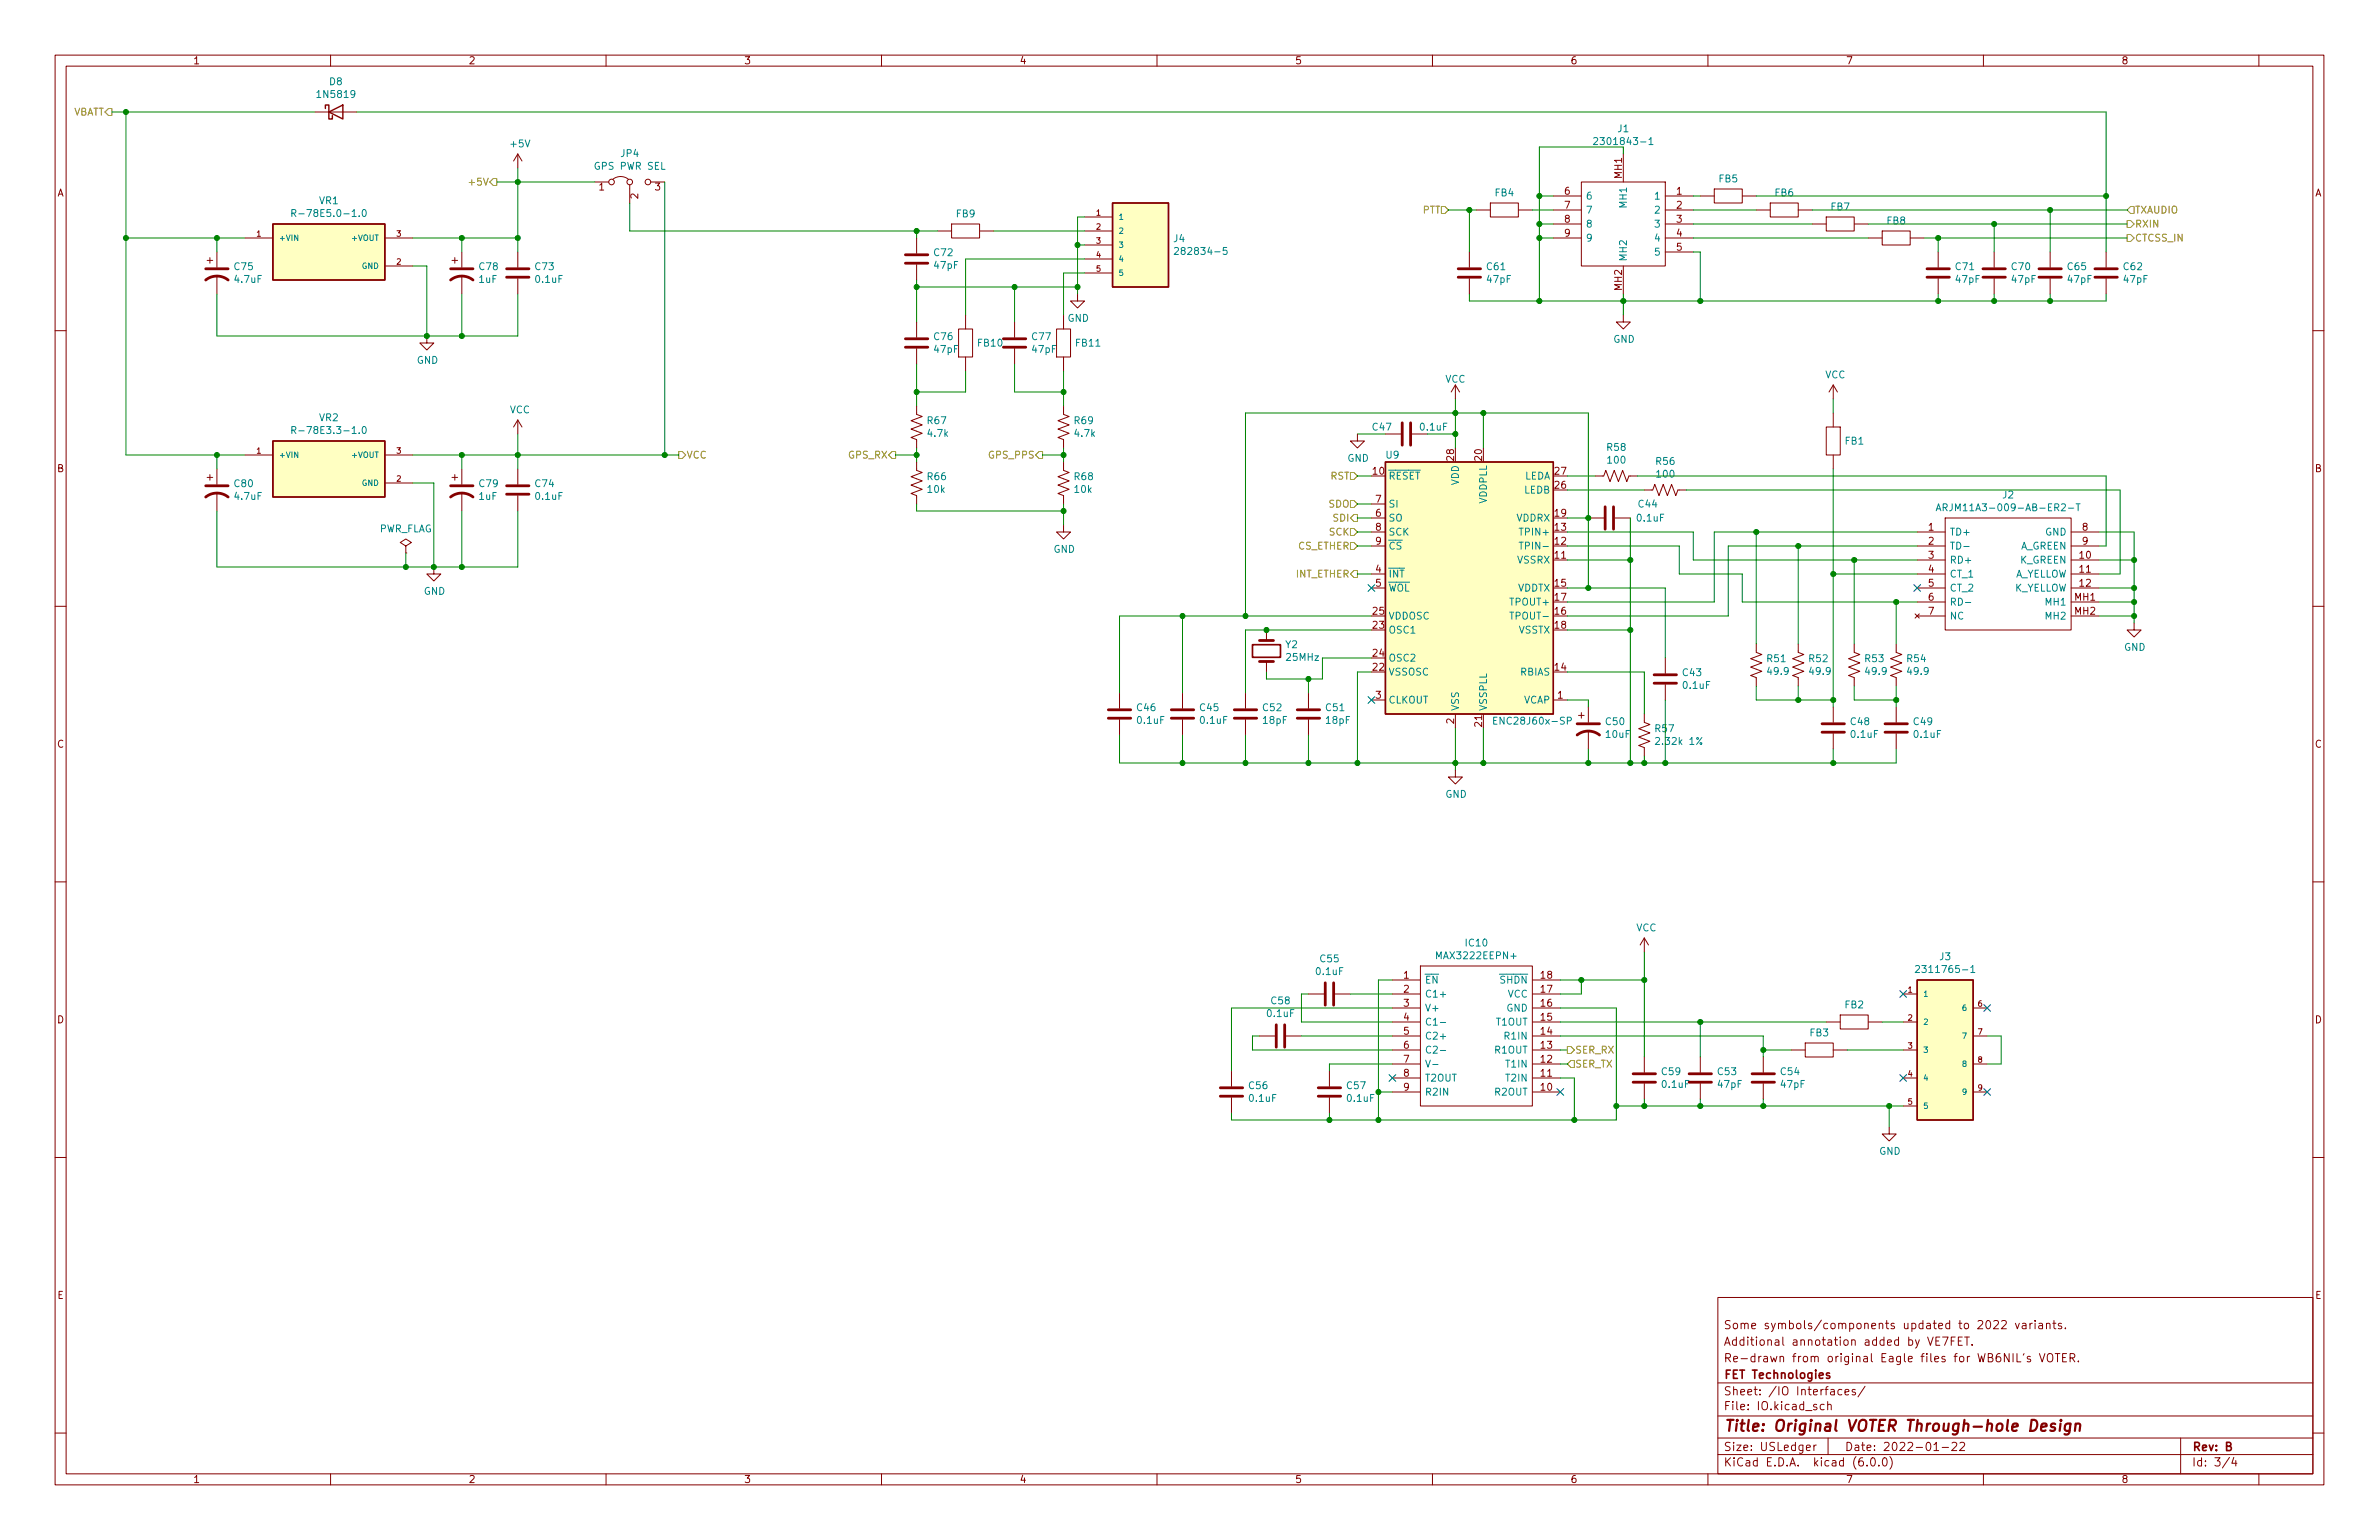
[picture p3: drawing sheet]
<svg xmlns="http://www.w3.org/2000/svg" width="432mm" height="279mm" viewBox="0 0 432 279" stroke-linecap="round" stroke-linejoin="round" font-family="sans-serif">
<defs><g id="words">
<text font-size="2.8" fill="#840000" x="312.8" y="259.7">Title: Original VOTER Through-hole Design</text>
<g font-size="2.1" fill="#840000">
<text x="312.8" y="244.1">Additional annotation added by VE7FET.</text>
<text x="312.8" y="241.1">Some symbols/components updated to 2022 variants.</text>
<text x="312.8" y="250.2">FET Technologies</text>
<text x="312.8" y="247.1">Re-drawn from original Eagle files for WB6NIL's VOTER.</text>
<text x="312.8" y="255.9">File: IO.kicad_sch</text>
<text x="312.8" y="253.2">Sheet: /IO Interfaces/</text>
<text x="312.8" y="263.2">Size: USLedger</text>
<text x="334.8" y="263.2">Date: 2022-01-22</text>
<text x="397.8" y="263.2">Rev: B</text>
<text x="312.8" y="266">KiCad E.D.A. kicad (6.0.0)</text>
<text x="397.8" y="266">Id: 3/4</text>
</g>
<g font-size="1.8" fill="#840000">
<text x="35" y="11.7">1</text>
<text x="85" y="11.7">2</text>
<text x="135" y="11.7">3</text>
<text x="185" y="11.7">4</text>
<text x="235" y="11.7">5</text>
<text x="285" y="11.7">6</text>
<text x="335" y="11.7">7</text>
<text x="385" y="11.7">8</text>
<text x="10.3" y="35.6">A</text>
<text x="108.7" y="34.5">1</text>
<text x="118.9" y="34.5">3</text>
<text x="284" y="35.3">6</text>
<text x="294.4" y="32.3" transform="rotate(-90 294.4 32.3)">MH1</text>
<text x="304.3" y="35.3">1</text>
<text x="420.1" y="35.6">A</text>
<text x="115.8" y="36.1" transform="rotate(-90 115.8 36.1)">2</text>
<text x="284" y="37.8">7</text>
<text x="284" y="40.4">8</text>
<text x="304.3" y="37.8">2</text>
<text x="304.3" y="40.4">3</text>
<text x="284" y="42.9">9</text>
<text x="304.3" y="42.9">4</text>
<text x="304.3" y="45.5">5</text>
<text x="294.4" y="52.7" transform="rotate(-90 294.4 52.7)">MH2</text>
<text x="263.9" y="83.5" transform="rotate(-90 263.9 83.5)">28</text>
<text x="269" y="83.5" transform="rotate(-90 269 83.5)">20</text>
<text x="10.3" y="85.7">B</text>
<text x="249.2" y="86.1">10</text>
<text x="282.2" y="88.6">26</text>
<text x="282.2" y="86.1">27</text>
<text x="420.1" y="85.7">B</text>
<text x="249.7" y="93.7">6</text>
<text x="249.7" y="91.2">7</text>
<text x="282.2" y="93.7">19</text>
<text x="249.7" y="96.3">8</text>
<text x="249.7" y="98.8">9</text>
<text x="282.2" y="101.3">11</text>
<text x="282.2" y="98.8">12</text>
<text x="282.2" y="96.3">13</text>
<text x="350" y="96.3">1</text>
<text x="350" y="98.8">2</text>
<text x="350" y="101.3">3</text>
<text x="377.5" y="101.3">10</text>
<text x="378" y="96.3">8</text>
<text x="378" y="98.8">9</text>
<text x="249.7" y="103.9">4</text>
<text x="249.7" y="106.4">5</text>
<text x="282.2" y="106.4">15</text>
<text x="350" y="103.9">4</text>
<text x="350" y="106.4">5</text>
<text x="377.5" y="103.9">11</text>
<text x="377.5" y="106.4">12</text>
<text x="249.2" y="111.5">25</text>
<text x="282.2" y="111.5">16</text>
<text x="282.2" y="109">17</text>
<text x="350" y="109">6</text>
<text x="350" y="111.5">7</text>
<text x="376.6" y="109">MH1</text>
<text x="376.6" y="111.5">MH2</text>
<text x="249.2" y="114">23</text>
<text x="249.2" y="119.1">24</text>
<text x="282.2" y="114">18</text>
<text x="249.2" y="121.7">22</text>
<text x="282.2" y="121.7">14</text>
<text x="249.7" y="126.7">3</text>
<text x="263.9" y="131.3" transform="rotate(-90 263.9 131.3)">2</text>
<text x="269" y="131.8" transform="rotate(-90 269 131.8)">21</text>
<text x="282.7" y="126.7">1</text>
<text x="10.3" y="135.6">C</text>
<text x="420.1" y="135.6">C</text>
<text x="254.8" y="177.5">1</text>
<text x="279.7" y="177.5">18</text>
<text x="10.3" y="185.7">D</text>
<text x="254.8" y="180.1">2</text>
<text x="254.8" y="182.6">3</text>
<text x="254.8" y="185.2">4</text>
<text x="279.7" y="185.2">15</text>
<text x="279.7" y="182.6">16</text>
<text x="279.7" y="180.1">17</text>
<text x="420.1" y="185.7">D</text>
<text x="254.8" y="187.7">5</text>
<text x="254.8" y="190.2">6</text>
<text x="279.7" y="190.2">13</text>
<text x="279.7" y="187.7">14</text>
<text x="254.8" y="192.8">7</text>
<text x="254.8" y="195.3">8</text>
<text x="254.8" y="197.9">9</text>
<text x="279.7" y="197.9">10</text>
<text x="279.7" y="195.3">11</text>
<text x="279.7" y="192.8">12</text>
<text x="10.4" y="235.7">E</text>
<text x="420.2" y="235.7">E</text>
<text x="35" y="269.1">1</text>
<text x="85" y="269.1">2</text>
<text x="135" y="269.1">3</text>
<text x="185" y="269.1">4</text>
<text x="235" y="269.1">5</text>
<text x="285" y="269.1">6</text>
<text x="335" y="269.1">7</text>
<text x="385" y="269.1">8</text>
</g>
<g font-size="1.8" fill="#008484">
<text x="57.9" y="17.8">1N5819</text>
<text x="59.8" y="15.4">D8</text>
<text x="293.7" y="24">J1</text>
<text x="92.8" y="26.7">+5V</text>
<text x="112.7" y="28.5">JP4</text>
<text x="290.4" y="26.3">2301843-1</text>
<text x="108.2" y="30.8">GPS PWR SEL</text>
<text x="271.4" y="35.6">FB4</text>
<text x="312" y="33.1">FB5</text>
<text x="322.2" y="35.6">FB6</text>
<text x="54.4" y="39.3">R-78E5.0-1.0</text>
<text x="58" y="37">VR1</text>
<text x="173.6" y="39.4">FB9</text>
<text x="287.8" y="36.2">6</text>
<text x="287.8" y="38.7">7</text>
<text x="287.8" y="41.3">8</text>
<text x="295.3" y="37.5" transform="rotate(-90 295.3 37.5)">MH1</text>
<text x="300.5" y="36.2">1</text>
<text x="300.5" y="38.7">2</text>
<text x="300.5" y="41.3">3</text>
<text x="332.3" y="38.2">FB7</text>
<text x="342.5" y="40.7">FB8</text>
<text x="169.6" y="46.5">C72</text>
<text x="213" y="43.9">J4</text>
<text x="214.2" y="46.2">282834-5</text>
<text x="287.8" y="43.8">9</text>
<text x="295.3" y="47.5" transform="rotate(-90 295.3 47.5)">MH2</text>
<text x="300.5" y="43.8">4</text>
<text x="300.5" y="46.4">5</text>
<text x="42.6" y="49">C75</text>
<text x="42.7" y="51.3">4.7uF</text>
<text x="87" y="51.3">1uF</text>
<text x="87" y="49">C78</text>
<text x="97.2" y="49">C73</text>
<text x="97.3" y="51.3">0.1uF</text>
<text x="169.6" y="48.8">47pF</text>
<text x="269.9" y="49">C61</text>
<text x="270" y="51.3">47pF</text>
<text x="355" y="49">C71</text>
<text x="355.1" y="51.3">47pF</text>
<text x="365.2" y="49">C70</text>
<text x="365.2" y="51.3">47pF</text>
<text x="375.3" y="49">C65</text>
<text x="375.4" y="51.3">47pF</text>
<text x="385.5" y="49">C62</text>
<text x="385.5" y="51.3">47pF</text>
<text x="193.7" y="58.4">GND</text>
<text x="75.6" y="66">GND</text>
<text x="169.6" y="61.7">C76</text>
<text x="169.6" y="64">47pF</text>
<text x="177.5" y="62.9">FB10</text>
<text x="187.4" y="61.7">C77</text>
<text x="187.4" y="64">47pF</text>
<text x="195.3" y="62.9">FB11</text>
<text x="292.8" y="62.2">GND</text>
<text x="262.3" y="69.4">VCC</text>
<text x="331.3" y="68.6">VCC</text>
<text x="58" y="76.4">VR2</text>
<text x="92.5" y="75">VCC</text>
<text x="168.4" y="76.9">R67</text>
<text x="195.1" y="76.9">R69</text>
<text x="54.4" y="78.7">R-78E3.3-1.0</text>
<text x="168.5" y="79.2">4.7k</text>
<text x="195.2" y="79.2">4.7k</text>
<text x="244.5" y="83.8">GND</text>
<text x="249.2" y="78.1">C47</text>
<text x="251.6" y="83.2">U9</text>
<text x="257.9" y="78.1">0.1uF</text>
<text x="291.7" y="81.8">R58</text>
<text x="334.9" y="80.6">FB1</text>
<text x="42.6" y="88.4">C80</text>
<text x="87" y="88.4">C79</text>
<text x="97.2" y="88.4">C74</text>
<text x="168.4" y="87.1">R66</text>
<text x="168.4" y="89.4">10k</text>
<text x="195.1" y="87.1">R68</text>
<text x="195.1" y="89.4">10k</text>
<text x="252" y="87">~{RESET}</text>
<text x="264.8" y="88.1" transform="rotate(-90 264.8 88.1)">VDD</text>
<text x="276.6" y="89.5">LEDB</text>
<text x="276.6" y="87">LEDA</text>
<text x="291.9" y="84.1">100</text>
<text x="300.6" y="84.3">R56</text>
<text x="300.8" y="86.6">100</text>
<text x="42.7" y="90.7">4.7uF</text>
<text x="87" y="90.7">1uF</text>
<text x="97.3" y="90.7">0.1uF</text>
<text x="252" y="94.6">SO</text>
<text x="252" y="92.1">SI</text>
<text x="269.9" y="91.4" transform="rotate(-90 269.9 91.4)">VDDPLL</text>
<text x="275.2" y="94.6">VDDRX</text>
<text x="297.2" y="94.6">0.1uF</text>
<text x="297.4" y="92.1">C44</text>
<text x="353.7" y="92.7">ARJM11A3-009-AB-ER2-T</text>
<text x="363.5" y="90.4">J2</text>
<text x="68.7" y="96.6">PWR_FLAG</text>
<text x="191.2" y="100.3">GND</text>
<text x="252" y="97.2">SCK</text>
<text x="252" y="99.7">~{CS}</text>
<text x="276.4" y="97.2">TPIN+</text>
<text x="276.8" y="99.7">TPIN-</text>
<text x="353.8" y="97.2">TD+</text>
<text x="353.8" y="99.7">TD-</text>
<text x="366.6" y="99.7">A_GREEN</text>
<text x="371.2" y="97.2">GND</text>
<text x="76.9" y="107.9">GND</text>
<text x="252" y="104.8">~{INT}</text>
<text x="275.4" y="102.2">VSSRX</text>
<text x="275.4" y="107.3">VDDTX</text>
<text x="353.8" y="102.2">RD+</text>
<text x="353.8" y="104.8">CT_1</text>
<text x="353.8" y="107.3">CT_2</text>
<text x="365.3" y="104.8">A_YELLOW</text>
<text x="365.3" y="107.3">K_YELLOW</text>
<text x="366.6" y="102.2">K_GREEN</text>
<text x="252" y="112.4">VDDOSC</text>
<text x="274.4" y="109.9">TPOUT+</text>
<text x="274.8" y="112.4">TPOUT-</text>
<text x="353.8" y="109.9">RD-</text>
<text x="353.8" y="112.4">NC</text>
<text x="371.4" y="109.9">MH1</text>
<text x="371.4" y="112.4">MH2</text>
<text x="233.3" y="117.6">Y2</text>
<text x="233.6" y="119.9">25MHz</text>
<text x="252" y="114.9">OSC1</text>
<text x="275.6" y="114.9">VSSTX</text>
<text x="385.5" y="118.1">GND</text>
<text x="252" y="122.6">VSSOSC</text>
<text x="252" y="120">OSC2</text>
<text x="275.9" y="122.6">RBIAS</text>
<text x="305.5" y="122.7">C43</text>
<text x="305.6" y="125">0.1uF</text>
<text x="320.8" y="120.1">R51</text>
<text x="321" y="122.4">49.9</text>
<text x="328.4" y="120.1">R52</text>
<text x="328.6" y="122.4">49.9</text>
<text x="338.6" y="120.1">R53</text>
<text x="338.8" y="122.4">49.9</text>
<text x="346.2" y="120.1">R54</text>
<text x="346.4" y="122.4">49.9</text>
<text x="206.4" y="129">C46</text>
<text x="206.5" y="131.3">0.1uF</text>
<text x="217.9" y="129">C45</text>
<text x="218" y="131.3">0.1uF</text>
<text x="229.3" y="129">C52</text>
<text x="229.3" y="131.3">18pF</text>
<text x="240.7" y="129">C51</text>
<text x="240.8" y="131.3">18pF</text>
<text x="252" y="127.6">CLKOUT</text>
<text x="264.8" y="129" transform="rotate(-90 264.8 129)">VSS</text>
<text x="269.9" y="129" transform="rotate(-90 269.9 129)">VSSPLL</text>
<text x="271.8" y="131.4">ENC28J60x-SP</text>
<text x="276.5" y="127.6">VCAP</text>
<text x="291.5" y="131.5">C50</text>
<text x="336" y="131.5">C48</text>
<text x="347.4" y="131.5">C49</text>
<text x="291.6" y="133.9">10uF</text>
<text x="300.5" y="132.8">R57</text>
<text x="301" y="135.1">2.32k 1%</text>
<text x="336.1" y="133.9">0.1uF</text>
<text x="347.5" y="133.9">0.1uF</text>
<text x="262.3" y="144.7">GND</text>
<text x="266.1" y="171.7">IC10</text>
<text x="297" y="169">VCC</text>
<text x="239" y="176.9">0.1uF</text>
<text x="239.7" y="174.6">C55</text>
<text x="258.6" y="178.4">~{EN}</text>
<text x="261.1" y="174">MAX3222EEPN+</text>
<text x="271" y="178.4">~{SHDN}</text>
<text x="348.8" y="176.5">2311765-1</text>
<text x="352.1" y="174.2">J3</text>
<text x="230.1" y="184.5">0.1uF</text>
<text x="230.8" y="182.2">C58</text>
<text x="258.6" y="181">C1+</text>
<text x="258.6" y="183.5">V+</text>
<text x="273.4" y="183.5">GND</text>
<text x="273.6" y="181">VCC</text>
<text x="334.9" y="182.9">FB2</text>
<text x="258.6" y="186.1">C1-</text>
<text x="258.6" y="188.6">C2+</text>
<text x="258.6" y="191.1">C2-</text>
<text x="271.4" y="191.1">R1OUT</text>
<text x="271.6" y="186.1">T1OUT</text>
<text x="273.3" y="188.6">R1IN</text>
<text x="328.5" y="188">FB3</text>
<text x="226.7" y="197.6">C56</text>
<text x="244.5" y="197.6">C57</text>
<text x="258.6" y="196.2">T2OUT</text>
<text x="273.5" y="196.2">T2IN</text>
<text x="273.5" y="193.7">T1IN</text>
<text x="301.7" y="195">C59</text>
<text x="301.8" y="197.4">0.1uF</text>
<text x="311.8" y="195">C53</text>
<text x="311.9" y="197.4">47pF</text>
<text x="323.3" y="195">C54</text>
<text x="323.3" y="197.4">47pF</text>
<text x="226.8" y="199.9">0.1uF</text>
<text x="244.6" y="199.9">0.1uF</text>
<text x="258.6" y="198.8">R2IN</text>
<text x="271.4" y="198.8">R2OUT</text>
<text x="341.1" y="209.5">GND</text>
</g>
<g font-size="1.8" fill="#848400">
<text x="13.1" y="21">VBATT</text>
<text x="85.6" y="33.7">+5V</text>
<text x="258.2" y="38.7">PTT</text>
<text x="387.5" y="41.3">RXIN</text>
<text x="387.5" y="38.7">TXAUDIO</text>
<text x="387.5" y="43.8">CTCSS_IN</text>
<text x="124.6" y="83.2">VCC</text>
<text x="154" y="83.2">GPS_RX</text>
<text x="179.6" y="83.2">GPS_PPS</text>
<text x="241.5" y="87">RST</text>
<text x="241.2" y="92.1">SDO</text>
<text x="242.1" y="94.6">SDI</text>
<text x="235.6" y="99.7">CS_ETHER</text>
<text x="241.3" y="97.2">SCK</text>
<text x="235.2" y="104.8">INT_ETHER</text>
<text x="285.9" y="191.1">SER_RX</text>
<text x="285.9" y="193.7">SER_TX</text>
</g>
<g font-size="1.4" fill="#840000">
<text x="199" y="39.1">1</text>
<text x="199" y="41.7">2</text>
<text x="46.6" y="42.9">1</text>
<text x="72" y="42.9">3</text>
<text x="199" y="44.2">3</text>
<text x="199" y="46.7">4</text>
<text x="72" y="48">2</text>
<text x="199" y="49.3">5</text>
<text x="46.6" y="82.3">1</text>
<text x="72" y="82.3">3</text>
<text x="72" y="87.4">2</text>
<text x="346.3" y="180.1">1</text>
<text x="346.3" y="185.2">2</text>
<text x="359" y="182.6">6</text>
<text x="346.3" y="190.2">3</text>
<text x="359" y="187.7">7</text>
<text x="346.3" y="195.3">4</text>
<text x="359" y="192.8">8</text>
<text x="359" y="197.9">9</text>
<text x="346.3" y="200.4">5</text>
</g>
<g font-size="1.4" fill="#008484">
<text x="202.9" y="39.9">1</text>
<text x="50.5" y="43.7">+VIN</text>
<text x="64.1" y="43.7">+VOUT</text>
<text x="202.9" y="42.4">2</text>
<text x="202.9" y="45">3</text>
<text x="202.9" y="47.5">4</text>
<text x="65.7" y="48.8">GND</text>
<text x="202.9" y="50">5</text>
<text x="50.5" y="83.1">+VIN</text>
<text x="64.1" y="83.1">+VOUT</text>
<text x="65.7" y="88.1">GND</text>
<text x="349" y="180.8">1</text>
<text x="349" y="185.9">2</text>
<text x="356.3" y="183.4">6</text>
<text x="349" y="191">3</text>
<text x="356.3" y="188.5">7</text>
<text x="349" y="196.1">4</text>
<text x="356.3" y="193.5">8</text>
<text x="349" y="201.2">5</text>
<text x="356.3" y="198.6">9</text>
</g>
</g></defs>
<g fill="none" stroke="#840000" stroke-width=".18">
<path d="M10 10h411.8v259.4h-411.8zM12 12h407.8v255.4h-407.8zM60 10v2M110 10v2M160 10v2M210 10v2M260 10v2M310 10v2M360 10v2M410 10v2M57.1 20.3h7.7M94 27.9v2.6"/>
<path d="M94 27.9l-.8 1.3M94 27.9l.7 1.3M107.9 33h2.6M111.3 32.5a2.26 2.26 0 0 1 2.7 0M114.3 33.5v3.3M118.1 33h2.5M196.8 39.4h5.1M268 38.1h2.5M270.5 36.8h5.1v2.6h-5.1zM275.6 38.1h2.5M281.9 38.1h5.1M281.9 35.6h5.1"/>
<path d="M287 33h15.3v15.3h-15.3zM294.6 27.9v5.1M302.3 38.1h5M302.3 35.6h5M308.6 35.6h2.5M311.1 34.3h5.1v2.5h-5.1zM316.2 35.6h2.6M318.8 38.1h2.5M321.3 36.8h5.1v2.6h-5.1zM326.4 38.1h2.5M331.5 39.4h5v2.5h-5zM10 60h2"/>
<path d="M37.6 47.2h1M38.1 46.7v1.1M39.4 45.7v2.8M39.4 50v3.3M44.4 43.2h5.1M69.8 43.2h5.1M69.8 48.3h5.1M82 47.2h1.1M82.5 46.7v1.1M83.8 45.7v2.8M83.8 50v3.3M94 45.7v2.8"/>
<path d="M94 50.5v2.8M166.4 43.2v2.8M166.4 48v2.8M166.4 58.4v2.8M170.2 41.9h2.5M172.7 40.6h5.1v2.6h-5.1zM174 59.7h2.5v5.1h-2.5zM175.3 57.2v2.5M177.8 41.9h2.5M184.1 58.4v2.8M191.8 59.7h2.5v5.1h-2.5zM193 57.2v2.5"/>
<path d="M195.6 53.3v1.3h1.2l-1.2 1.3-1.3-1.3h1.3M196.8 41.9h5.1M196.8 44.5h5.1M196.8 47h5.1M196.8 49.5h5.1M266.7 45.7v2.8M266.7 50.5v2.8M281.9 43.2h5.1M281.9 40.6h5.1M294.6 57.2v1.2h1.3l-1.3 1.3-1.2-1.3h1.2M294.6 48.3v5M302.3 43.2h5"/>
<path d="M302.3 40.6h5M302.3 45.7h5M328.9 40.6h2.6M336.5 40.6h2.6M339.1 43.2h2.5M341.6 41.9h5.1v2.6h-5.1zM346.7 43.2h2.5M351.8 45.7v2.8M351.8 50.5v2.8M361.9 45.7v2.8M361.9 50.5v2.8M372.1 45.7v2.8"/>
<path d="M372.1 50.5v2.8M382.3 45.7v2.8M382.3 50.5v2.8M419.8 60h2M77.5 61v1.2h1.2l-1.2 1.3-1.3-1.3h1.3M94 76.2l-.8 1.3M94 76.2v2.5M94 76.2l.7 1.3M166.4 73.7v1.5l1 .4-2 .7 2 .8-2 .8 2 .7-2 .8 1 .4v1.5M166.4 63.2v2.8M175.3 64.8v2.5M184.1 63.2v2.8"/>
<path d="M193 73.7v1.5l1.1 .4-2.1 .7 2.1 .8-2.1 .8 2.1 .7-2.1 .8 1 .4v1.5M193 64.8v2.5M246.4 78.7v1.3h1.2l-1.2 1.3-1.3-1.3h1.3M251.5 78.7h2.8M256.3 78.7h2.8M264.2 69.9v2.5M264.2 69.9l-.8 1.2M264.2 69.9l.7 1.2M331.5 77.5h2.5v5.1h-2.5zM332.7 69.9v2.5M332.7 74.9v2.6M332.7 69.9l-.7 1.2"/>
<path d="M332.7 69.9l.8 1.2M37.6 86.6h1M38.1 86.1v1M39.4 85.1v2.8M39.4 89.4v3.3M44.4 82.6h5.1M69.8 82.6h5.1M69.8 87.6h5.1M73.7 99.1l1-.7-1-.6-1.1 .6 1.1 .7v1.2M82 86.6h1.1M82.5 86.1v1M83.8 85.1v2.8"/>
<path d="M83.8 89.4v3.3M94 85.1v2.8M94 89.9v2.8M166.4 83.8v1.5l1 .4-2 .8 2 .7-2 .8 2 .8-2 .7 1 .4v1.5M193 83.8v1.5l1.1 .4-2.1 .8 2.1 .7-2.1 .8 2.1 .8-2.1 .7 1 .4v1.5M193 95.3v1.2h1.3l-1.3 1.3-1.2-1.3h1.2M248.9 94h2.6M248.9 96.5h2.6M248.9 99.1h2.6M248.9 91.4h2.6M288.3 94h2.8M289.6 86.4h1.5l.4-1.1 .7 2.1 .8-2.1 .8 2.1 .7-2.1 .8 2.1 .4-1h1.5"/>
<path d="M293.1 94h2.8M298.4 88.9h1.6l.4-1 .7 2 .8-2 .7 2 .8-2 .8 2 .3-1h1.6M332.7 82.6v2.5M348 96.5h5.1M348 99.1h5.1M353.1 94h22.8v20.3h-22.8zM375.9 96.5h5.1M375.9 99.1h5.1M10 110h2M73.7 100.3h.1M78.7 102.9v1.2h1.3l-1.3 1.3-1.2-1.3h1.2M229.9 114.3v1.9"/>
<path d="M248.9 104.1h2.6M248.9 106.7h2.6M281.9 101.6h2.6M302.3 119.4v2.8M318.8 116.8v1.6l1 .3-2 .8 2 .8-2 .7 2 .8-2 .8 1 .3v1.6M326.4 116.8v1.6l1 .3-2 .8 2 .8-2 .7 2 .8-2 .8 1 .3v1.6M336.5 116.8v1.6l1.1 .3-2.1 .8 2.1 .8-2.1 .7 2.1 .8-2.1 .8 1 .3v1.6M344.2 116.8v1.6l1 .3-2 .8 2 .8-2 .7 2 .8-2 .8 1 .3v1.6M347.6 111.4l.8 .7M348 101.6h5.1M348 104.1h5.1M348 106.7h5.1"/>
<path d="M348 109.2h5.1M348 111.8h5.1M348.4 111.4l-.8 .7M375.9 101.6h5.1M375.9 104.1h5.1M375.9 106.7h5.1M375.9 109.2h5.1M375.9 111.8h5.1M387.3 113v1.3h1.3l-1.3 1.3-1.2-1.3h1.2M419.8 110h2M203.2 125.7v2.8M203.2 130.6v2.8"/>
<path d="M214.6 125.7v2.8M214.6 130.6v2.8M226.1 125.7v2.8M226.1 130.6v2.8M229.9 120v1.9M237.5 125.7v2.8M237.5 130.6v2.8M248.9 127h2.6M264.2 139.7v1.3h1.2l-1.2 1.2-1.3-1.2h1.3M264.2 129.5v2.6M269.2 129.5v2.6M281.9 127h2.6"/>
<path d="M286.5 129.8h1M287 129.3v1M288.3 128.3v2.8M288.3 132.6v3.3M298.4 129.5v1.6l1.1 .3-2.1 .8 2.1 .8-2.1 .7 2.1 .8-2.1 .8 1 .3v1.6M302.3 124.2v2.8M332.7 128.3v2.8M332.7 133.1v2.8M344.2 128.3v2.8M344.2 133.1v2.8M10 160h2M419.8 160h2"/>
<path d="M252.7 177.8h5.1M257.8 175.3h20.3v25.4h-20.3zM278.1 177.8h5.1M298.4 170.2l-.7 1.3M298.4 170.2v2.5M298.4 170.2l.8 1.3M223.5 194.3v2.8M223.5 199.1v2.8M228.6 188h2.8M233.4 188h2.8M237.5 180.3h2.8M241.3 194.3v2.8"/>
<path d="M241.3 199.1v2.8M242.3 180.3h2.8M252.7 180.3h5.1M252.7 185.4h5.1M252.7 190.5h5.1M252.7 195.6h5.1M252.7 182.9h5.1M252.7 188h5.1M252.7 193h5.1M252.7 198.1h5.1M278.1 180.3h5.1M278.1 185.4h5.1"/>
<path d="M278.1 190.5h5.1M278.1 195.6h5.1M278.1 182.9h5.1M278.1 188h5.1M278.1 193h5.1M278.1 198.1h5.1M298.4 191.8v2.8M298.4 196.6v2.8M308.6 191.8v2.8M308.6 196.6v2.8M320 191.8v2.8M320 196.6v2.8"/>
<path d="M325.1 190.5h2.6M327.7 189.2h5v2.6h-5zM331.5 185.4h2.5M332.7 190.5h2.6M334 184.2h5.1v2.5h-5.1zM339.1 185.4h2.5M345.4 180.3h2.6M345.4 185.4h2.6M345.4 190.5h2.6M345.4 195.6h2.6M358.1 182.9h2.6M358.1 188h2.6"/>
<path d="M358.1 193h2.6M358.1 198.1h2.6M10 210h2M342.9 204.5v1.2h1.3l-1.3 1.3-1.3-1.3h1.3M345.4 200.7h2.6M419.8 210h2M311.8 235.4h108v32h-108zM363.3 239.7l.6-.1 .2 .1 .1 .3-1 1.1h1M369.4 239.6v.1M372.8 239.6v1.3l.4 .2M10 260h2M311.8 256.9h108"/>
<path d="M311.8 250.9h108M331.1 254.9l-.4-.1-.3 .3v.4l.1 .2h.6M331.7 254.9l.2-.1 .4 .1 .1 .9M331.7 254.3v1.5M334.3 252.2l-.4-.1-.3 .3v.4l.1 .2h.6M334.9 252.6l.7-.2-.1-.2-.4-.1-.2 .2v.7h.6M336.7 252.2l-.3-.1-.2 .2v.2l.5 .1v.4h-.5M338.5 251.5l-1.3 1.9M351.4 243.3h.5M352.1 242.6h-.7v1.5h.7M352.6 242.6h1l-.7 1.5M354.2 243.3h.5"/>
<path d="M354.9 242.6h-.7v1.5M355.4 243.3h.5M356.2 242.6h-.8v1.5h.8M356.6 242.6h.8M357 242.6v1.5M357.9 243.9v.2M365.8 240.1l.4 1 .3-1M366.1 245.6v1.5h.7M367.1 240.1h.6v1M367.4 245.6l-.2 .3M367.7 240.4l-.5 .1a.29 .29 0 0 0-.2 .3 .29 .29 0 0 0 .2 .3l.5-.1M368.4 240.1v1"/>
<path d="M368.5 246.1h-.3l-.3 .2 .1 .2 .5 .2v.3h-.6M368.9 240.1h-.3l-.2 .3M369.4 240.1v1M370.1 240.1h.6v1M370.2 245.6l.5 1.5 .5-1.5M370.7 240.4l-.5 .1a.29 .29 0 0 0-.2 .3 .29 .29 0 0 0 .2 .3l.5-.1M371.4 240.2l.3-.1h.3l.1 1M371.4 240.1v1M371.8 245.7a.5 .5 0 0 1 .5-.1 .5 .5 0 0 1 .3 .5v.5a.5 .5 0 0 1-.5 .5 .5 .5 0 0 1-.5-.5v-.5zM372.6 240.1h.6M373 245.6h.9M373.4 245.6v1.5"/>
<path d="M374.2 240.1h-.4l-.2 .2 .1 .2 .5 .2v.3h-.6M374.4 246.3h.5M374.9 240.9v.2M375.1 245.6h-.7v1.5h.7M375.7 246.4l.7-.1 .2-.2-.1-.4-.2-.1h-.6v1.5M376.1 246.4l.5 .7M377.2 246.9v.2M419.8 260h2M60 267.4v2M110 267.4v2M160 267.4v2M210 267.4v2"/>
<path d="M260 267.4v2M310 267.4v2M311.8 263.9h108M311.8 260.9h108M327.9 262.7l.7-.2-.1-.3h-.4l-.2 .2v.7h.6M329.2 262.2v1M329.7 262.2h-.3l-.2 .3M331.8 260.9v3M338.9 265.8v.2M339.7 264.5h.2a.8 .8 0 0 1 .5 .7 .8 .8 0 0 1-.5 .8 1 1 0 0 1-.2-1.5zM341 265.8v.2M341.9 264.5h.1a.8 .8 0 0 1 .5 .7 .8 .8 0 0 1-.5 .8 1 1 0 0 1-.1-1.5z"/>
<path d="M343 264.3a1.72 1.72 0 0 1 0 2.2M351 263.2h.9M352.5 262.6h1.2M354.3 261.8l.6-.1 .2 .1 .1 .3-1 1.1h1M355.7 261.8l.6-.1 .2 .1 .1 .3-.9 1.1h.9M360 267.4v2M395.8 260.9v6.5M404.7 264.4l-1.3 1.9M405.4 264.4l-.3 1.1h.9M405.8 265v1M410 267.4v2"/>
<circle cx="111" cy="33" r=".51"/>
<circle cx="114.3" cy="33" r=".51"/>
<circle cx="117.6" cy="33" r=".51"/>
</g>
<path d="M370.5 258.9l1-.2-.1-.3-.5-.1-.4 .3v.9l.2 .1 .6-.1M373 258.4a.49 .49 0 0 0-.8 .3l.3 .2 .5 .1v.2l-.3 .4-.6-.1M374 258.3l-.2 1.3M374.1 257.6l-.1 .1 .1 .1 .1-.1-.1-.1v.2M375.8 258.4a.66 .66 0 0 0-1 .3l-.1 .5 .2 .3 .2 .1 .6-.1M375.8 258.3l-.2 1.6a.6 .6 0 0 1-.9 .3M376.7 258.5a.49 .49 0 0 1 .9 .1l-.1 1M376.8 258.3l-.2 1.3" fill="none" stroke="#840000" stroke-width=".4"/>
<path d="M227.3 117h5.1v2.3h-5.1zM332.1 249.2l-.4-.1-.2 .2 .1 .2 .5 .1v.4h-.6" fill="none" stroke="#840000" stroke-width=".3"/>
<g fill="none" stroke="#840000" stroke-width=".51">
<path d="M37.3 50.8a3.3 3.3 0 0 1 4.1 0M37.3 48.8h4.1M81.8 50.8a3.3 3.3 0 0 1 4.1 0M81.8 48.8h4.1M91.9 48.8h4.1M91.9 50.3h4.1M164.3 47.8h4.1M164.3 46.2h4.1M264.7 48.8h4M264.7 50.3h4M349.8 48.8h4M349.8 50.3h4"/>
<path d="M359.9 48.8h4.1M359.9 50.3h4.1M370.1 48.8h4M370.1 50.3h4M380.2 48.8h4.1M380.2 50.3h4.1M164.3 63h4.1M164.3 61.5h4.1M182.1 63h4.1M182.1 61.5h4.1M254.5 76.7v4.1M256 76.7v4.1"/>
<path d="M37.3 90.2a3.3 3.3 0 0 1 4.1 0M37.3 88.1h4.1M81.8 90.2a3.3 3.3 0 0 1 4.1 0M81.8 88.1h4.1M91.9 89.7h4.1M91.9 88.1h4.1M291.3 91.9v4.1M292.9 91.9v4.1M228.6 116.2h2.5M201.2 130.3h4M201.2 128.8h4M212.6 130.3h4.1"/>
<path d="M212.6 128.8h4.1M224 130.3h4.1M224 128.8h4.1M228.6 120h2.5M235.5 130.3h4M235.5 128.8h4M286.3 133.4a3.3 3.3 0 0 1 4 0M286.3 131.3h4M300.2 124h4.1M300.2 122.4h4.1M330.7 131.3h4.1M330.7 132.8h4.1"/>
<path d="M342.1 131.3h4.1M342.1 132.8h4.1M240.5 178.3v4.1M242.1 178.3v4.1M221.5 198.9h4.1M221.5 197.4h4.1M231.6 185.9v4.1M233.2 185.9v4.1M239.3 198.9h4M239.3 197.4h4M296.4 196.3h4.1M296.4 194.8h4.1"/>
<path d="M306.6 196.3h4M306.6 194.8h4M318 196.3h4.1M318 194.8h4.1"/>
</g>
<g fill="#ffffc2" stroke="#ffffc2" stroke-width=".18">
<path d="M49.5 80h20.3v10.2h-20.3z"/>
<path d="M201.9 36.8h10.2v15.3h-10.2z"/>
<path d="M49.5 40.6h20.3v10.2h-20.3z"/>
<path d="M348 177.8h10.1v25.4h-10.1z"/>
<path d="M251.5 83.8h30.4v45.7h-30.4z"/>
</g>
<path d="M59.1 19.7v-.6h.6v2.5h.6v-.6M59.7 20.3l2.5-1.2v2.5zM201.9 36.8h10.2v15.3h-10.2zM49.5 40.6h20.3v10.2h-20.3zM49.5 80h20.3v10.2h-20.3zM251.5 83.8h30.4v45.7h-30.4zM348 177.8h10.1v25.4h-10.1z" fill="none" stroke="#840000" stroke-width=".25"/>
<g fill="none" stroke="#008484" stroke-width=".18">
<path d="M53 38.7l.6-.1 .1-.2-.1-.3-.6-.1v1.3M53.3 38.7l.4 .6M65.9 38.1l.1-.1a.68 .68 0 0 1 .5 .6 .68 .68 0 0 1-.5 .7l-.3-.5zM289.3 25.1l.4-.1 .3 .3-.8 .9h.8M299.3 25.3l.4-.3v1.2M299.3 26.2h.7M213.2 45l.5-.1 .2 .4-.8 .9h.8M222.7 44.9h-.6l-.1 .6 .2-.1h.4l.1 .2v.4l-.2 .2-.5-.2M53 78h.6l.1-.2-.1-.3-.6-.1v1.3M53.3 78l.4 .7M65.9 77.5l.1-.1a.68 .68 0 0 1 .5 .6 .68 .68 0 0 1-.5 .7l-.3-.5zM275.7 98.4h.8"/>
<path d="M275.7 95.8h.8M276.1 98.4v1.2M351.4 92.7l.5-1.3 .4 1.3M351.5 92.3h.7M352.7 92.1l.6-.1 .1-.2v-.3l-.7-.1v1.3M353 92.1l.4 .6M356.4 99.2h1M375.4 92.2h1M376.8 91.4h.8M377.2 91.4v1.3M252.2 106l.3 1.3 .3-1 .2 1 .3-1.3M253.9 106h.1a.43 .43 0 0 1 .6 .4v.4a.42 .42 0 0 1-.4 .5 .42 .42 0 0 1-.5-.5v-.4z"/>
<path d="M255.1 106v1.3h.6M274 111.1h.8M356.7 109.3h1M271.1 130.7h.4M271.7 130.1h-.6v1.3h.6M284.5 130.8l.6-.1 .1-.2-.1-.3-.6-.1v1.3M308.9 133.8l-1 1.3M347.7 175.3l.5-.1 .2 .3-.8 .9h.8M357.7 175.5l.4-.3v1.2M357.7 176.4h.7M258.8 192.3l.4 1.3 .4-1.3M260 193.1h1"/>
<path d="M261.4 185.5h1M261.4 190.6h1"/>
<circle cx="308.7" cy="134.9" r=".18"/>
</g>
<g fill="none" stroke="#848400" stroke-width=".18">
<path d="M19 20.3l.7-.6h.6v1.3h-.6zM88.9 33l.6-.6h.7v1.3h-.7zM261.6 37.5h.7l.6 .6-.6 .6h-.7zM386.7 37.5h.6v1.2h-.6l-.6-.6zM386.1 40h.6l.6 .6-.6 .7h-.6zM386.1 42.5h.6l.6 .7-.6 .6h-.6zM123.2 81.9h.6l.7 .7-.7 .6h-.6zM161.9 81.9h.7v1.3h-.7l-.6-.6zM188.6 81.9h.6v1.3h-.6l-.6-.6zM245.1 85.7h.6l.7 .7-.7 .6h-.6zM245.1 90.8h.6l.7 .6-.7 .7h-.6zM245.1 98.4h.6l.7 .7-.7 .6h-.6z"/>
<path d="M245.1 95.9h.6l.7 .6-.7 .7h-.6zM245.7 93.3h.7v1.3h-.7l-.6-.6zM245.7 103.5h.7v1.3h-.7l-.6-.7zM284.5 189.9h.6l.6 .6-.6 .6h-.6zM285.1 192.4h.6v1.3h-.6l-.6-.7z"/>
</g>
<g fill="none" stroke="#008400" stroke-width=".18">
<path d="M20.3 20.3h36.8M22.9 20.3v62.3h21.5M64.8 20.3h317.5v25.4M90.2 33h17.7M94 30.5v15.2M114.3 36.8v5.1h55.9M120.6 33v49.6M196.8 39.4h-1.2v13.9M262.9 38.1h5.1M266.7 38.1v7.6M278.1 38.1h3.8M279.4 35.6h2.5"/>
<path d="M294.6 27.9v-1.2h-15.2v27.9M307.3 38.1h11.5M307.3 35.6h1.3M318.8 35.6h63.5M328.9 38.1h57.2M372.1 38.1v7.6M22.9 43.2h21.5M39.4 53.3v7.7h54.6v-7.7M39.4 43.2v2.5M74.9 43.2h19.1M74.9 48.3h2.6v12.7M83.8 43.2v2.5"/>
<path d="M83.8 53.3v7.7M166.4 41.9v1.3M166.4 50.8v7.6M166.4 52.1h29.2M180.3 41.9h16.5M184.1 52.1v6.3M195.6 44.5h1.2M196.8 47h-21.5v10.2M196.8 49.5h-3.8v7.7M266.7 53.3v1.3h115.6v-1.3M279.4 43.2h2.5M279.4 40.6h2.5"/>
<path d="M294.6 53.3v3.9M307.3 45.7h1.3v8.9M307.3 43.2h31.8M307.3 40.6h21.6M339.1 40.6h47M349.2 43.2h36.9M351.8 43.2v2.5M351.8 53.3v1.3M361.9 40.6v5.1M361.9 53.3v1.3M372.1 53.3v1.3M94 78.7v6.4"/>
<path d="M166.4 66v7.7M175.3 67.3v3.8h-8.9M184.1 66v5.1h8.9M193 67.3v6.4M246.4 78.7h5.1M259.1 78.7h5.1M264.2 72.4v8.9M269.2 74.9v6.4M332.7 72.4v2.5M39.4 92.7v10.2h54.6v-10.2M39.4 82.6v2.5M74.9 82.6h48.3"/>
<path d="M74.9 87.6h3.8v15.3M83.8 82.6v2.5M83.8 92.7v10.2M162.6 82.6h3.8M166.4 81.3v2.5M166.4 91.4v1.3h26.6M189.2 82.6h3.8M193 81.3v2.5M193 91.4v3.9M246.4 96.5h2.5M246.4 99.1h2.5M246.4 86.4h2.5"/>
<path d="M246.4 94h2.5M246.4 91.4h2.5M284.5 96.5h22.8v5.1h40.7M284.5 99.1h20.3v5h11.4v5.1h31.8M284.5 86.4h5.1M284.5 88.9h13.9M284.5 94h3.8M295.9 94v44.4M297.2 86.4h85.1v12.7h-1.3M306.1 88.9h78.7v15.2h-3.8M318.8 96.5v20.3M326.4 99.1v17.7"/>
<path d="M332.7 85.1v43.2M348 96.5h-36.9v12.7h-26.6M348 99.1h-34.3v12.7h-29.2M381 96.5h6.3v16.5M73.7 100.3v2.6M214.6 111.8v13.9M246.4 104.1h2.5M248.9 114.3h-22.8v11.4M248.9 111.8h-45.7v13.9M248.9 119.4h-8.9v3.8h-10.1v-1.3M284.5 106.7h17.8v12.7M284.5 114.3h11.4"/>
<path d="M284.5 101.6h11.4M288.3 106.7v-31.8h-62.2v36.9M332.7 104.1h15.3M336.5 101.6v15.2M344.2 109.2v7.6M381 106.7h6.3M381 111.8h6.3M381 109.2h6.3M381 101.6h6.3M203.2 133.4v5h141v-2.5M214.6 133.4v5M226.1 133.4v5"/>
<path d="M237.5 123.2v2.5M237.5 133.4v5M248.9 121.9h-2.5v16.5M264.2 132.1v7.6M269.2 132.1v6.3M284.5 127h3.8v1.3M284.5 121.9h13.9v7.6M288.3 135.9v2.5M298.4 137.2v1.2M302.3 127v11.4M318.8 124.5v2.5h13.9M326.4 124.5v2.5"/>
<path d="M332.7 135.9v2.5M336.5 124.5v2.5h7.7M344.2 124.5v3.8M252.7 177.8h-2.5v25.4M283.2 177.8h15.2M287 177.8v2.5h-3.8M298.4 172.7v19.1M228.6 188h-1.3v2.5h25.4M236.2 188h16.5M237.5 180.3h-1.3v5.1h16.5M245.1 180.3h7.6M250.2 198.1h2.5"/>
<path d="M252.7 182.9h-29.2v11.4M252.7 193h-11.4v1.3M283.2 182.9h10.2v20.3h-69.9v-1.3M283.2 195.6h2.5v7.6M283.2 193h1.3M283.2 190.5h1.3M283.2 188h36.8v3.8M283.2 185.4h48.3M298.4 199.4v1.3M308.6 185.4v6.4M308.6 199.4v1.3M320 190.5h5.1"/>
<path d="M320 199.4v1.3M335.3 190.5h10.1M341.6 185.4h3.8M360.7 188h2.5v5h-2.5M241.3 201.9v1.3M293.4 200.7h52M342.9 200.7v3.8"/>
</g>
<g fill="none" stroke="#000084" stroke-width=".18">
<path d="M248.3 106.1l1.2 1.2M249.5 106.1l-1.2 1.2M347.4 106.1l1.2 1.2M348.6 106.1l-1.2 1.2M248.3 126.4l1.2 1.2M249.5 126.4l-1.2 1.2M344.8 179.7l1.2 1.2M346 179.7l-1.2 1.2M252.1 195l1.2 1.2M253.3 195l-1.2 1.2M282.6 197.5l1.2 1.2M283.8 197.5l-1.2 1.2"/>
<path d="M344.8 195l1.2 1.2M346 195l-1.2 1.2M360.1 182.3l1.2 1.2M360.1 197.5l1.2 1.2M361.3 182.3l-1.2 1.2M361.3 197.5l-1.2 1.2"/>
</g>
<g fill="#008400" stroke="#008400" stroke-width=".18">
<circle cx="83.8" cy="82.6" r=".46"/>
<circle cx="73.7" cy="102.9" r=".46"/>
<circle cx="78.7" cy="102.9" r=".46"/>
<circle cx="83.8" cy="102.9" r=".46"/>
<circle cx="237.5" cy="123.2" r=".46"/>
<circle cx="264.2" cy="74.9" r=".46"/>
<circle cx="264.2" cy="78.7" r=".46"/>
<circle cx="226.1" cy="138.4" r=".46"/>
<circle cx="214.6" cy="138.4" r=".46"/>
<circle cx="193" cy="82.6" r=".46"/>
<circle cx="193" cy="92.7" r=".46"/>
<circle cx="226.1" cy="111.8" r=".46"/>
<circle cx="229.9" cy="114.3" r=".46"/>
<circle cx="214.6" cy="111.8" r=".46"/>
<circle cx="294.6" cy="54.6" r=".46"/>
<circle cx="308.6" cy="54.6" r=".46"/>
<circle cx="279.4" cy="35.6" r=".46"/>
<circle cx="279.4" cy="40.6" r=".46"/>
<circle cx="266.7" cy="38.1" r=".46"/>
<circle cx="279.4" cy="54.6" r=".46"/>
<circle cx="279.4" cy="43.2" r=".46"/>
<circle cx="269.2" cy="74.9" r=".46"/>
<circle cx="166.4" cy="71.1" r=".46"/>
<circle cx="166.4" cy="52.1" r=".46"/>
<circle cx="166.4" cy="41.9" r=".46"/>
<circle cx="184.1" cy="52.1" r=".46"/>
<circle cx="193" cy="71.1" r=".46"/>
<circle cx="195.6" cy="44.5" r=".46"/>
<circle cx="195.6" cy="52.1" r=".46"/>
<circle cx="166.4" cy="82.6" r=".46"/>
<circle cx="83.8" cy="61" r=".46"/>
<circle cx="77.5" cy="61" r=".46"/>
<circle cx="94" cy="82.6" r=".46"/>
<circle cx="83.8" cy="43.2" r=".46"/>
<circle cx="120.6" cy="82.6" r=".46"/>
<circle cx="94" cy="43.2" r=".46"/>
<circle cx="39.4" cy="43.2" r=".46"/>
<circle cx="39.4" cy="82.6" r=".46"/>
<circle cx="22.9" cy="20.3" r=".46"/>
<circle cx="22.9" cy="43.2" r=".46"/>
<circle cx="94" cy="33" r=".46"/>
<circle cx="372.1" cy="54.6" r=".46"/>
<circle cx="387.3" cy="101.6" r=".46"/>
<circle cx="382.3" cy="35.6" r=".46"/>
<circle cx="372.1" cy="38.1" r=".46"/>
<circle cx="326.4" cy="99.1" r=".46"/>
<circle cx="318.8" cy="96.5" r=".46"/>
<circle cx="295.9" cy="114.3" r=".46"/>
<circle cx="295.9" cy="101.6" r=".46"/>
<circle cx="332.7" cy="127" r=".46"/>
<circle cx="326.4" cy="127" r=".46"/>
<circle cx="387.3" cy="109.2" r=".46"/>
<circle cx="387.3" cy="111.8" r=".46"/>
<circle cx="344.2" cy="109.2" r=".46"/>
<circle cx="336.5" cy="101.6" r=".46"/>
<circle cx="387.3" cy="106.7" r=".46"/>
<circle cx="332.7" cy="104.1" r=".46"/>
<circle cx="288.3" cy="106.7" r=".46"/>
<circle cx="288.3" cy="94" r=".46"/>
<circle cx="351.8" cy="43.2" r=".46"/>
<circle cx="351.8" cy="54.6" r=".46"/>
<circle cx="361.9" cy="40.6" r=".46"/>
<circle cx="361.9" cy="54.6" r=".46"/>
<circle cx="285.7" cy="203.2" r=".46"/>
<circle cx="308.6" cy="185.4" r=".46"/>
<circle cx="298.4" cy="177.8" r=".46"/>
<circle cx="287" cy="177.8" r=".46"/>
<circle cx="250.2" cy="203.2" r=".46"/>
<circle cx="250.2" cy="198.1" r=".46"/>
<circle cx="241.3" cy="203.2" r=".46"/>
<circle cx="298.4" cy="200.7" r=".46"/>
<circle cx="293.4" cy="200.7" r=".46"/>
<circle cx="308.6" cy="200.7" r=".46"/>
<circle cx="295.9" cy="138.4" r=".46"/>
<circle cx="288.3" cy="138.4" r=".46"/>
<circle cx="298.4" cy="138.4" r=".46"/>
<circle cx="302.3" cy="138.4" r=".46"/>
<circle cx="344.2" cy="127" r=".46"/>
<circle cx="332.7" cy="138.4" r=".46"/>
<circle cx="264.2" cy="138.4" r=".46"/>
<circle cx="269.2" cy="138.4" r=".46"/>
<circle cx="237.5" cy="138.4" r=".46"/>
<circle cx="246.4" cy="138.4" r=".46"/>
<circle cx="320" cy="200.7" r=".46"/>
<circle cx="342.9" cy="200.7" r=".46"/>
<circle cx="320" cy="190.5" r=".46"/>
</g>
<use href="#words"/>
</svg>
